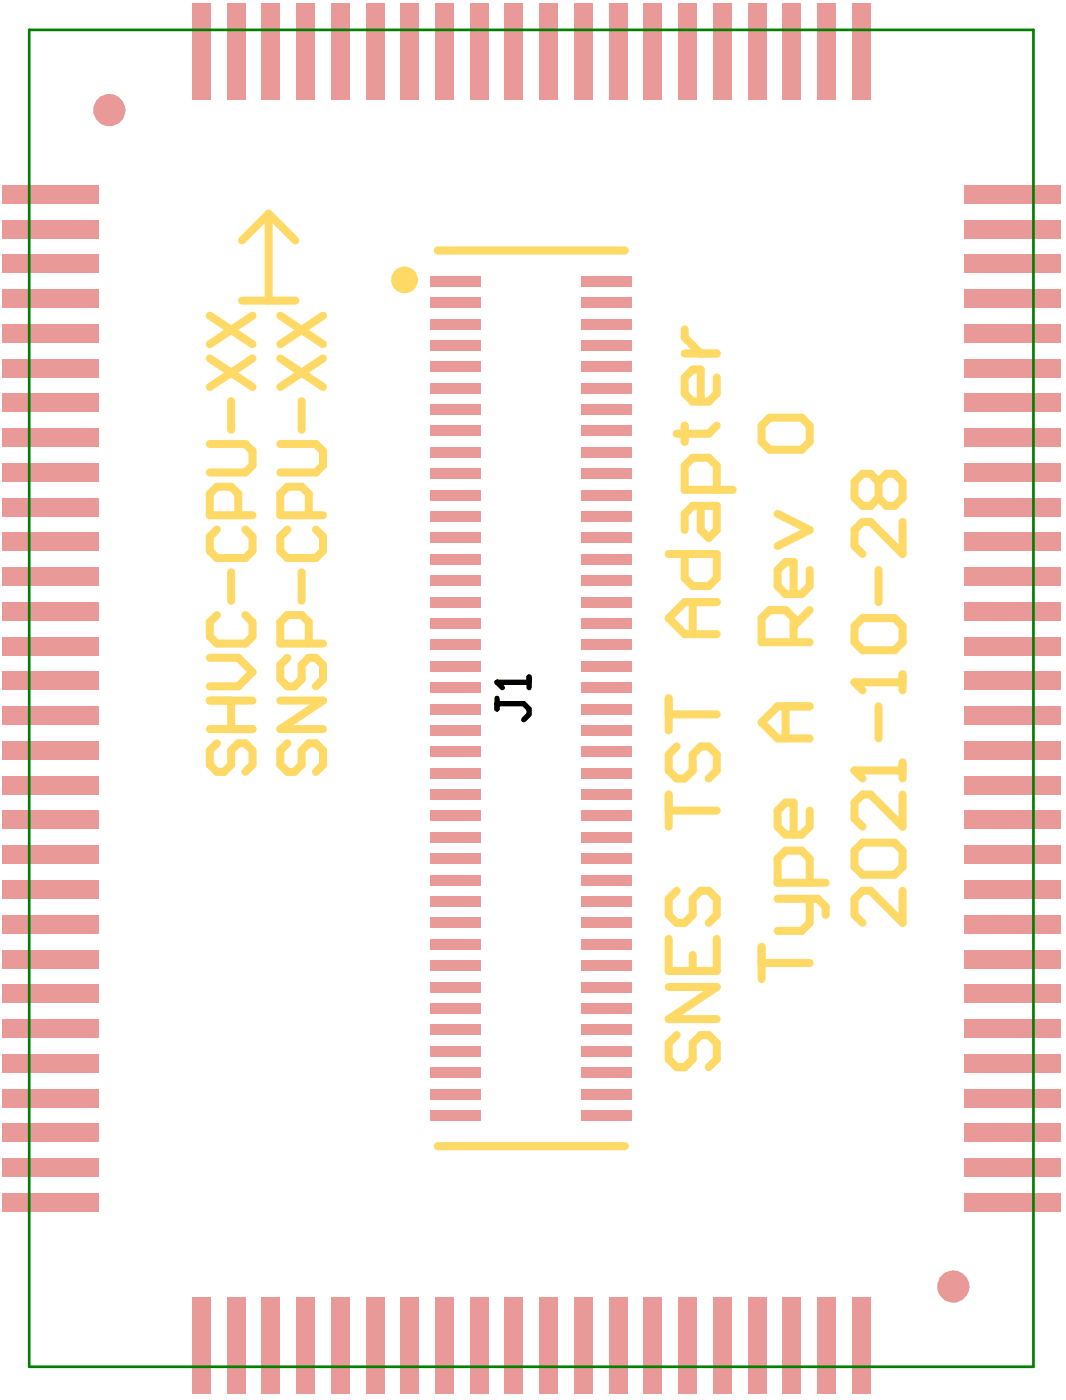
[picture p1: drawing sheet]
<svg xmlns="http://www.w3.org/2000/svg" width="66mm" height="87mm" viewBox="0 0 66 87" stroke-linecap="round" stroke-linejoin="round" font-family="sans-serif">
<g fill="none" stroke="#ea9999" stroke-width="1">
<circle cx="6.8" cy="6.9" r=".5"/>
<circle cx="59.3" cy="80.1" r=".5"/>
</g>
<g fill="#ea9999">
<path d="M.2 13.7h5.9v1.1h-5.9z" fill-rule="evenodd"/>
<path d="M.2 11.5h5.9v1.2h-5.9z" fill-rule="evenodd"/>
<path d="M.2 15.8h5.9v1.2h-5.9z" fill-rule="evenodd"/>
<path d="M.2 20.2h5.9v1.1h-5.9z" fill-rule="evenodd"/>
<path d="M.2 18h5.9v1.2h-5.9z" fill-rule="evenodd"/>
<path d="M.2 24.5h5.9v1.2h-5.9z" fill-rule="evenodd"/>
<path d="M.2 22.3h5.9v1.2h-5.9z" fill-rule="evenodd"/>
<path d="M.2 28.8h5.9v1.2h-5.9z" fill-rule="evenodd"/>
<path d="M.2 26.7h5.9v1.1h-5.9z" fill-rule="evenodd"/>
<path d="M.2 33.1h5.9v1.2h-5.9z" fill-rule="evenodd"/>
<path d="M.2 31h5.9v1.1h-5.9z" fill-rule="evenodd"/>
<path d="M.2 37.5h5.9v1.1h-5.9z" fill-rule="evenodd"/>
<path d="M.2 35.3h5.9v1.2h-5.9z" fill-rule="evenodd"/>
<path d="M.2 41.8h5.9v1.2h-5.9z" fill-rule="evenodd"/>
<path d="M.2 39.6h5.9v1.2h-5.9z" fill-rule="evenodd"/>
<path d="M.2 69.9h5.9v1.2h-5.9z" fill-rule="evenodd"/>
<path d="M.2 72.1h5.9v1.2h-5.9z" fill-rule="evenodd"/>
<path d="M.2 65.6h5.9v1.2h-5.9z" fill-rule="evenodd"/>
<path d="M.2 67.8h5.9v1.1h-5.9z" fill-rule="evenodd"/>
<path d="M.2 61.3h5.9v1.1h-5.9z" fill-rule="evenodd"/>
<path d="M.2 63.4h5.9v1.2h-5.9z" fill-rule="evenodd"/>
<path d="M.2 56.9h5.9v1.2h-5.9z" fill-rule="evenodd"/>
<path d="M.2 59.1h5.9v1.2h-5.9z" fill-rule="evenodd"/>
<path d="M.2 52.6h5.9v1.2h-5.9z" fill-rule="evenodd"/>
<path d="M.2 54.8h5.9v1.1h-5.9z" fill-rule="evenodd"/>
<path d="M.2 48.3h5.9v1.2h-5.9z" fill-rule="evenodd"/>
<path d="M.2 50.5h5.9v1.1h-5.9z" fill-rule="evenodd"/>
<path d="M.2 46.1h5.9v1.2h-5.9z" fill-rule="evenodd"/>
<path d="M.2 44h5.9v1.1h-5.9z" fill-rule="evenodd"/>
<path d="M.2 74.3h5.9v1.1h-5.9z" fill-rule="evenodd"/>
<path d="M44.4 80.7h1.1v6h-1.1z" fill-rule="evenodd"/>
<path d="M46.5 80.7h1.2v6h-1.2z" fill-rule="evenodd"/>
<path d="M50.8 80.7h1.2v6h-1.2z" fill-rule="evenodd"/>
<path d="M48.7 80.7h1.1v6h-1.1z" fill-rule="evenodd"/>
<path d="M53 80.7h1.2v6h-1.2z" fill-rule="evenodd"/>
<path d="M40 80.7h1.2v6h-1.2z" fill-rule="evenodd"/>
<path d="M42.2 80.7h1.2v6h-1.2z" fill-rule="evenodd"/>
<path d="M35.7 80.7h1.2v6h-1.2z" fill-rule="evenodd"/>
<path d="M37.9 80.7h1.1v6h-1.1z" fill-rule="evenodd"/>
<path d="M31.4 80.7h1.2v6h-1.2z" fill-rule="evenodd"/>
<path d="M33.6 80.7h1.1v6h-1.1z" fill-rule="evenodd"/>
<path d="M27.1 80.7h1.1v6h-1.1z" fill-rule="evenodd"/>
<path d="M29.2 80.7h1.2v6h-1.2z" fill-rule="evenodd"/>
<path d="M22.8 80.7h1.1v6h-1.1z" fill-rule="evenodd"/>
<path d="M24.9 80.7h1.2v6h-1.2z" fill-rule="evenodd"/>
<path d="M18.4 80.7h1.2v6h-1.2z" fill-rule="evenodd"/>
<path d="M20.6 80.7h1.2v6h-1.2z" fill-rule="evenodd"/>
<path d="M16.3 80.7h1.1v6h-1.1z" fill-rule="evenodd"/>
<path d="M12 80.7h1.1v6h-1.1z" fill-rule="evenodd"/>
<path d="M14.1 80.7h1.2v6h-1.2z" fill-rule="evenodd"/>
<path d="M50.8 .2h1.2v6h-1.2z" fill-rule="evenodd"/>
<path d="M53 .2h1.2v6h-1.2z" fill-rule="evenodd"/>
<path d="M48.7 .2h1.1v6h-1.1z" fill-rule="evenodd"/>
<path d="M44.4 .2h1.1v6h-1.1z" fill-rule="evenodd"/>
<path d="M46.5 .2h1.2v6h-1.2z" fill-rule="evenodd"/>
<path d="M40 .2h1.2v6h-1.2z" fill-rule="evenodd"/>
<path d="M42.2 .2h1.2v6h-1.2z" fill-rule="evenodd"/>
<path d="M35.7 .2h1.2v6h-1.2z" fill-rule="evenodd"/>
<path d="M37.9 .2h1.1v6h-1.1z" fill-rule="evenodd"/>
<path d="M31.4 .2h1.2v6h-1.2z" fill-rule="evenodd"/>
<path d="M33.6 .2h1.1v6h-1.1z" fill-rule="evenodd"/>
<path d="M27.1 .2h1.1v6h-1.1z" fill-rule="evenodd"/>
<path d="M29.2 .2h1.2v6h-1.2z" fill-rule="evenodd"/>
<path d="M22.8 .2h1.1v6h-1.1z" fill-rule="evenodd"/>
<path d="M24.9 .2h1.2v6h-1.2z" fill-rule="evenodd"/>
<path d="M12 .2h1.1v6h-1.1z" fill-rule="evenodd"/>
<path d="M16.3 .2h1.1v6h-1.1z" fill-rule="evenodd"/>
<path d="M14.1 .2h1.2v6h-1.2z" fill-rule="evenodd"/>
<path d="M18.4 .2h1.2v6h-1.2z" fill-rule="evenodd"/>
<path d="M20.6 .2h1.2v6h-1.2z" fill-rule="evenodd"/>
<path d="M60 11.5h6v1.2h-6z" fill-rule="evenodd"/>
<path d="M60 41.8h6v1.2h-6z" fill-rule="evenodd"/>
<path d="M60 39.6h6v1.2h-6z" fill-rule="evenodd"/>
<path d="M60 35.3h6v1.2h-6z" fill-rule="evenodd"/>
<path d="M60 37.5h6v1.1h-6z" fill-rule="evenodd"/>
<path d="M60 31h6v1.1h-6z" fill-rule="evenodd"/>
<path d="M60 33.1h6v1.2h-6z" fill-rule="evenodd"/>
<path d="M60 26.7h6v1.1h-6z" fill-rule="evenodd"/>
<path d="M60 28.8h6v1.2h-6z" fill-rule="evenodd"/>
<path d="M60 22.3h6v1.2h-6z" fill-rule="evenodd"/>
<path d="M60 24.5h6v1.2h-6z" fill-rule="evenodd"/>
<path d="M60 18h6v1.2h-6z" fill-rule="evenodd"/>
<path d="M60 20.2h6v1.1h-6z" fill-rule="evenodd"/>
<path d="M60 13.7h6v1.1h-6z" fill-rule="evenodd"/>
<path d="M60 15.8h6v1.2h-6z" fill-rule="evenodd"/>
<path d="M60 46.1h6v1.2h-6z" fill-rule="evenodd"/>
<path d="M60 44h6v1.1h-6z" fill-rule="evenodd"/>
<path d="M60 50.5h6v1.1h-6z" fill-rule="evenodd"/>
<path d="M60 48.3h6v1.2h-6z" fill-rule="evenodd"/>
<path d="M60 54.8h6v1.1h-6z" fill-rule="evenodd"/>
<path d="M60 52.6h6v1.2h-6z" fill-rule="evenodd"/>
<path d="M60 59.1h6v1.2h-6z" fill-rule="evenodd"/>
<path d="M60 56.9h6v1.2h-6z" fill-rule="evenodd"/>
<path d="M60 63.4h6v1.2h-6z" fill-rule="evenodd"/>
<path d="M60 61.3h6v1.1h-6z" fill-rule="evenodd"/>
<path d="M60 67.8h6v1.1h-6z" fill-rule="evenodd"/>
<path d="M60 65.6h6v1.2h-6z" fill-rule="evenodd"/>
<path d="M60 69.9h6v1.2h-6z" fill-rule="evenodd"/>
<path d="M60 74.3h6v1.1h-6z" fill-rule="evenodd"/>
<path d="M60 72.1h6v1.2h-6z" fill-rule="evenodd"/>
<path d="M26.8 18.5h3.1v.7h-3.1z" fill-rule="evenodd"/>
<path d="M36.2 17.2h3.1v.6h-3.1z" fill-rule="evenodd"/>
<path d="M36.2 18.5h3.1v.7h-3.1z" fill-rule="evenodd"/>
<path d="M26.8 17.2h3.1v.6h-3.1z" fill-rule="evenodd"/>
<path d="M36.2 19.8h3.1v.7h-3.1z" fill-rule="evenodd"/>
<path d="M26.8 19.8h3.1v.7h-3.1z" fill-rule="evenodd"/>
<path d="M36.2 21.2h3.1v.6h-3.1z" fill-rule="evenodd"/>
<path d="M26.8 21.2h3.1v.6h-3.1z" fill-rule="evenodd"/>
<path d="M36.2 22.5h3.1v.7h-3.1z" fill-rule="evenodd"/>
<path d="M26.8 22.5h3.1v.7h-3.1z" fill-rule="evenodd"/>
<path d="M26.8 27.8h3.1v.7h-3.1z" fill-rule="evenodd"/>
<path d="M36.2 27.8h3.1v.7h-3.1z" fill-rule="evenodd"/>
<path d="M26.8 26.5h3.1v.7h-3.1z" fill-rule="evenodd"/>
<path d="M36.2 26.5h3.1v.7h-3.1z" fill-rule="evenodd"/>
<path d="M26.8 25.2h3.1v.6h-3.1z" fill-rule="evenodd"/>
<path d="M36.2 25.2h3.1v.6h-3.1z" fill-rule="evenodd"/>
<path d="M36.2 23.8h3.1v.7h-3.1z" fill-rule="evenodd"/>
<path d="M26.8 23.8h3.1v.7h-3.1z" fill-rule="evenodd"/>
<path d="M26.8 33.1h3.1v.7h-3.1z" fill-rule="evenodd"/>
<path d="M36.2 33.1h3.1v.7h-3.1z" fill-rule="evenodd"/>
<path d="M26.8 31.8h3.1v.7h-3.1z" fill-rule="evenodd"/>
<path d="M36.2 31.8h3.1v.7h-3.1z" fill-rule="evenodd"/>
<path d="M26.8 30.5h3.1v.7h-3.1z" fill-rule="evenodd"/>
<path d="M36.2 30.5h3.1v.7h-3.1z" fill-rule="evenodd"/>
<path d="M36.2 29.2h3.1v.6h-3.1z" fill-rule="evenodd"/>
<path d="M26.8 29.2h3.1v.6h-3.1z" fill-rule="evenodd"/>
<path d="M26.8 38.5h3.1v.6h-3.1z" fill-rule="evenodd"/>
<path d="M36.2 38.5h3.1v.6h-3.1z" fill-rule="evenodd"/>
<path d="M26.8 37.1h3.1v.7h-3.1z" fill-rule="evenodd"/>
<path d="M36.2 37.1h3.1v.7h-3.1z" fill-rule="evenodd"/>
<path d="M26.8 35.8h3.1v.7h-3.1z" fill-rule="evenodd"/>
<path d="M36.2 35.8h3.1v.7h-3.1z" fill-rule="evenodd"/>
<path d="M36.2 34.5h3.1v.6h-3.1z" fill-rule="evenodd"/>
<path d="M26.8 34.5h3.1v.6h-3.1z" fill-rule="evenodd"/>
<path d="M26.8 43.8h3.1v.7h-3.1z" fill-rule="evenodd"/>
<path d="M36.2 43.8h3.1v.7h-3.1z" fill-rule="evenodd"/>
<path d="M26.8 42.5h3.1v.6h-3.1z" fill-rule="evenodd"/>
<path d="M36.2 42.5h3.1v.6h-3.1z" fill-rule="evenodd"/>
<path d="M26.8 41.1h3.1v.7h-3.1z" fill-rule="evenodd"/>
<path d="M36.2 41.1h3.1v.7h-3.1z" fill-rule="evenodd"/>
<path d="M36.2 39.8h3.1v.7h-3.1z" fill-rule="evenodd"/>
<path d="M26.8 39.8h3.1v.7h-3.1z" fill-rule="evenodd"/>
<path d="M26.8 49.1h3.1v.7h-3.1z" fill-rule="evenodd"/>
<path d="M36.2 49.1h3.1v.7h-3.1z" fill-rule="evenodd"/>
<path d="M26.8 47.8h3.1v.7h-3.1z" fill-rule="evenodd"/>
<path d="M36.2 47.8h3.1v.7h-3.1z" fill-rule="evenodd"/>
<path d="M26.8 46.5h3.1v.6h-3.1z" fill-rule="evenodd"/>
<path d="M36.2 46.5h3.1v.6h-3.1z" fill-rule="evenodd"/>
<path d="M36.2 45.1h3.1v.7h-3.1z" fill-rule="evenodd"/>
<path d="M26.8 45.1h3.1v.7h-3.1z" fill-rule="evenodd"/>
<path d="M26.8 54.4h3.1v.7h-3.1z" fill-rule="evenodd"/>
<path d="M36.2 54.4h3.1v.7h-3.1z" fill-rule="evenodd"/>
<path d="M26.8 53.1h3.1v.7h-3.1z" fill-rule="evenodd"/>
<path d="M36.2 53.1h3.1v.7h-3.1z" fill-rule="evenodd"/>
<path d="M26.8 51.8h3.1v.7h-3.1z" fill-rule="evenodd"/>
<path d="M36.2 51.8h3.1v.7h-3.1z" fill-rule="evenodd"/>
<path d="M36.2 50.5h3.1v.6h-3.1z" fill-rule="evenodd"/>
<path d="M26.8 50.5h3.1v.6h-3.1z" fill-rule="evenodd"/>
<path d="M26.8 59.8h3.1v.6h-3.1z" fill-rule="evenodd"/>
<path d="M36.2 59.8h3.1v.6h-3.1z" fill-rule="evenodd"/>
<path d="M26.8 58.4h3.1v.7h-3.1z" fill-rule="evenodd"/>
<path d="M36.2 58.4h3.1v.7h-3.1z" fill-rule="evenodd"/>
<path d="M26.8 57.1h3.1v.7h-3.1z" fill-rule="evenodd"/>
<path d="M36.2 57.1h3.1v.7h-3.1z" fill-rule="evenodd"/>
<path d="M36.2 55.8h3.1v.6h-3.1z" fill-rule="evenodd"/>
<path d="M26.8 55.8h3.1v.6h-3.1z" fill-rule="evenodd"/>
<path d="M26.8 65.1h3.1v.7h-3.1z" fill-rule="evenodd"/>
<path d="M26.8 66.4h3.1v.7h-3.1z" fill-rule="evenodd"/>
<path d="M26.8 67.8h3.1v.6h-3.1z" fill-rule="evenodd"/>
<path d="M26.8 69.1h3.1v.7h-3.1z" fill-rule="evenodd"/>
<path d="M26.8 61.1h3.1v.7h-3.1z" fill-rule="evenodd"/>
<path d="M26.8 62.4h3.1v.7h-3.1z" fill-rule="evenodd"/>
<path d="M26.8 63.8h3.1v.6h-3.1z" fill-rule="evenodd"/>
<path d="M36.2 65.1h3.1v.7h-3.1z" fill-rule="evenodd"/>
<path d="M36.2 66.4h3.1v.7h-3.1z" fill-rule="evenodd"/>
<path d="M36.2 67.8h3.1v.6h-3.1z" fill-rule="evenodd"/>
<path d="M36.2 69.1h3.1v.7h-3.1z" fill-rule="evenodd"/>
<path d="M36.2 61.1h3.1v.7h-3.1z" fill-rule="evenodd"/>
<path d="M36.2 62.4h3.1v.7h-3.1z" fill-rule="evenodd"/>
<path d="M36.2 63.8h3.1v.6h-3.1z" fill-rule="evenodd"/>
</g>
<path d="M27.2 15.6h11.7M27.2 71.3h11.7" fill="none" stroke="#ffd966" stroke-width=".51"/>
<g fill="none" stroke="#ffd966" stroke-width=".5">
<path d="M15.1 18.7h3.3M16.7 13.3l-1.6 1.7M16.7 13.3v5.4M16.7 13.3l1.7 1.7M41.6 34.5h3v1.5l-.5 .5h-1l-.5-.5v-1.5M42.6 20.5v.5l1 1M42.6 26.5v1M42.6 22h2M43.1 37.5v2M43.6 31.5v1.5l.5 .5 .5-.5v-1.5h-1.5l-.5 .5v1M44.6 23.5v1l-.5 .5h-1l-.5-.5v-1l.5-.5h.5v2M44.6 30.5v-1.5l-.5-.5h-1l-.5 .5v1.5h3"/>
<path d="M44.6 37.5h-2l-1 1 1 1h2M44.6 26.5l-.5 .5h-2M47.9 26h2l.5 .5v1l-.5 .5h-2l-.5-.5v-1zM48.4 32l2 1-2 1M49.4 40v-1.5l-.5-.5h-1l-.5 .5v1.5h3M50.4 35.5v1l-.5 .5h-1l-.5-.5v-1l.5-.5h.5v2M50.4 38l-1 1M41.6 43.5v2M41.6 49.5v1.9M41.6 58.4v2h3v-2M41.6 50.5h3M41.6 44.5h3"/>
<path d="M42.1 46.5l-.5 .5v1l.5 .5h.5l.5-.5v-1l.5-.5h.5l.5 .5v1l-.5 .5M42.1 55.4l-.5 .5v1l.5 .5h.5l.5-.5v-1l.5-.5h.5l.5 .5v1l-.5 .5M43.1 59.4v1M47.4 58.9v2M47.4 59.9h3M48.4 55.9h2.5l.5 .5v.5M48.9 44v2M50.4 55.9v1.5l-.5 .5h-1.5M50.4 50.5v.9l-.5 .5h-1l-.5-.5v-.9l.5-.5h.5v1.9M50.4 54.9v-1.5l-.5-.5h-1l-.5 .5v1.5h3M50.4 44h-2l-1 1 1 1h2M53.2 48h3"/>
<path d="M53.7 52.4h2l.5 .5v1l-.5 .5h-2l-.5-.5v-1zM56.2 55.4v2l-2-2h-.5l-.5 .5v1l.5 .5M56.2 47.5v1M56.2 49.5v1.9l-2-1.9h-.5l-.5 .5v1l.5 .4M41.6 61.4h3l-3 2h3M42.1 64.4l-.5 .5v1l.5 .5h.5l.5-.5v-1l.5-.5h.5l.5 .5v1l-.5 .5"/>
</g>
<circle cx="53.2" cy="48" r=".25" fill="#ffd966"/>
<path d="M53.2 48l.5 .5M53.2 42.5h3M54.7 44v2M56.2 42v1" fill="none" stroke="#ffd966" stroke-width=".5"/>
<circle cx="53.2" cy="42.5" r=".25" fill="#ffd966"/>
<g fill="none" stroke="#ffd966" stroke-width=".5">
<path d="M13.1 19.6l2.6 1.8M15.7 19.6l-2.6 1.8M17.4 19.6l2.7 1.8M20.1 19.6l-2.7 1.8M13.1 27.6h2.2l.4 .5v.9l-.4 .4h-2.2M13.1 22.3l2.6 1.8M13.5 33l-.4 .4v.9l.4 .4h1.8l.4-.4v-.9l-.4-.4M13.5 38.3l-.4 .4v.9l.4 .5h1.8l.4-.5v-.9l-.4-.4M14.4 25v1.7M14.4 35.6v1.8M14.8 32.1v-1.4l-.4-.4h-.9l-.4 .4v1.4h2.6M15.7 22.3l-2.6 1.8"/>
<path d="M17.4 27.6h2.3l.4 .5v.9l-.4 .4h-2.3M17.4 22.3l2.7 1.8M17.9 33l-.5 .4v.9l.5 .4h1.8l.4-.4v-.9l-.4-.4M18.8 25v1.7M18.8 35.6v1.8M19.2 32.1v-1.4l-.4-.4h-.9l-.5 .4v1.4h2.7M20.1 22.3l-2.7 1.8M53.7 38.5h2l.5 .5v1l-.5 .5h-2l-.5-.5v-1zM54.7 30l-.5-.5h-.5l-.5 .5v1l.5 .5h.5l.5-.5M54.7 30l.5-.5h.5l.5 .5v1l-.5 .5h-.5l-.5-.5M54.7 30v1M54.7 35.5v2"/>
<path d="M56.2 32.5v2l-2-2h-.5l-.5 .5v1l.5 .5M13.1 45.4h2.6M13.1 43.6h2.6M13.1 40.9h1.7l.9 .9-.9 .9h-1.7M13.5 46.3l-.4 .4v.9l.4 .4h.4l.5-.4v-.9l.4-.4h.5l.4 .4v.9l-.4 .4M14.4 43.6v1.8M17.4 43.6h2.7l-2.7 1.8h2.7M17.9 46.3l-.5 .4v.9l.5 .4h.4l.5-.4v-.9l.4-.4h.5l.4 .4v.9l-.4 .4M17.9 40.9l-.5 .5v.9l.5 .4h.4l.5-.4v-.9l.4-.5h.5l.4 .5v.9l-.4 .4M19.2 40.1v-1.4l-.4-.4h-.9l-.5 .4v1.4h2.7M53.2 42.5l.5 .5"/>
</g>
<circle cx="25.2" cy="17.4" r=".42" fill="none" stroke="#ffd966" stroke-width=".83"/>
<path d="M1.8 1.9h62.5v83.2h-62.5z" fill="none" stroke="#008000" stroke-width=".17"/>
<path d="M30.9 43.5v.6M30.9 43.8h1.7l.3 .3v.4l-.3 .3M32.9 42.1v.7M32.9 42.5h-2l.4 .3" fill="none" stroke="#000" stroke-width=".33"/>
<circle cx="30.9" cy="42.5" r=".17" fill="#000"/>
</svg>
